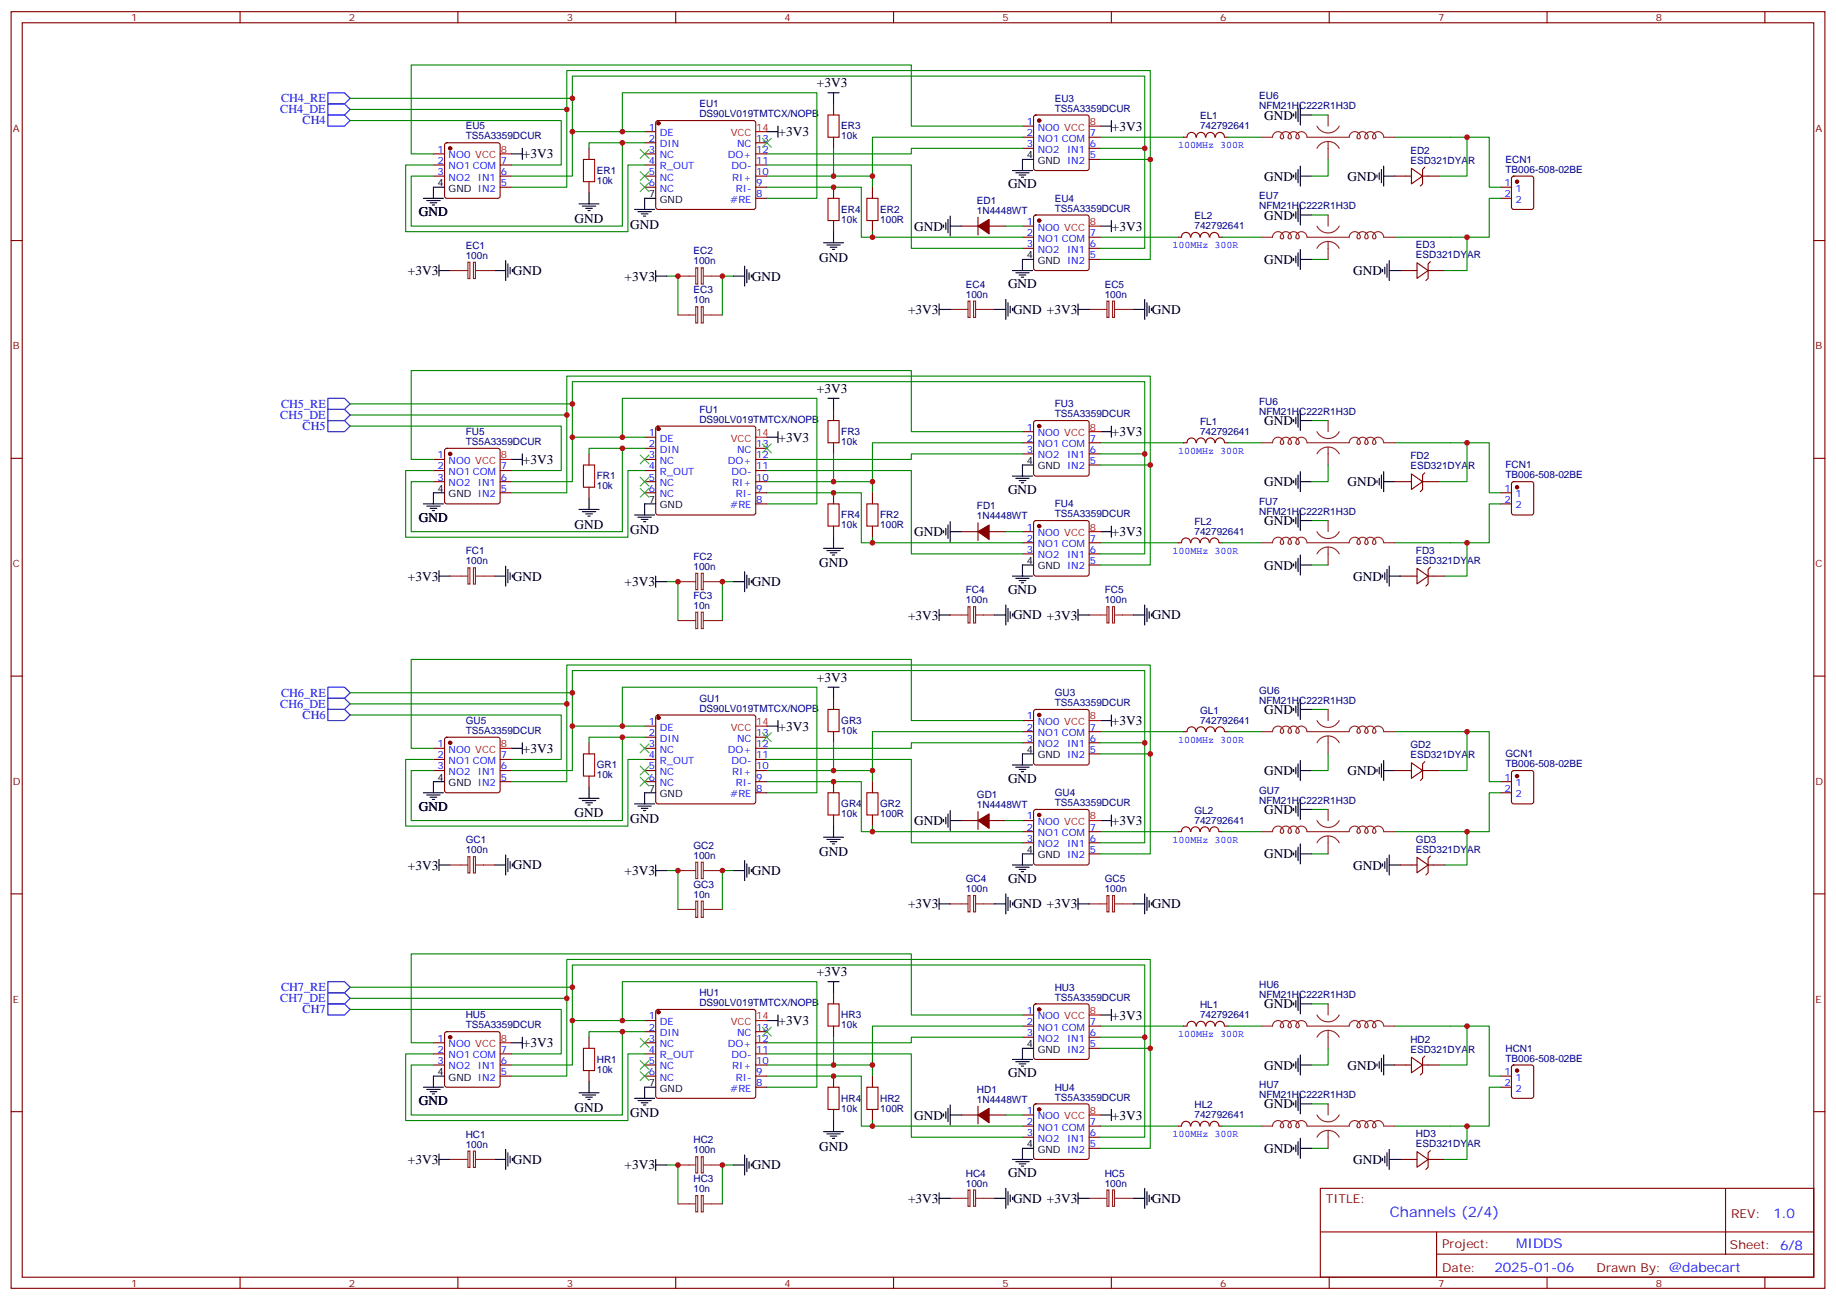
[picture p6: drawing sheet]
<svg xmlns="http://www.w3.org/2000/svg" width="583mm" height="413mm" viewBox="0 0 583 413" stroke-linecap="round" stroke-linejoin="round" font-family="sans-serif">
<defs><g id="words">
<text font-size="4.6" fill="#00f" x="441.2" y="386.3">Channels (2/4)</text>
<g font-size="4.2">
<text x="259.3" y="27.7">+3V3</text>
<text x="353" y="41.5">+3V3</text>
<text x="401.3" y="38">GND</text>
<text x="247.1" y="43.2">+3V3</text>
<text x="166" y="50.3">+3V3</text>
<text x="320" y="59.8">GND</text>
<text x="401.3" y="57.4">GND</text>
<text x="427.7" y="57.4">GND</text>
<text x="133" y="68.6">GND</text>
<text x="182.4" y="70.8">GND</text>
<text x="401.3" y="69.7">GND</text>
<text x="200" y="72.6">GND</text>
<text x="290.2" y="73.2">GND</text>
<text x="353" y="73.2">+3V3</text>
<text x="260" y="83.1">GND</text>
<text x="401.3" y="83.8">GND</text>
<text x="129.5" y="87.3">+3V3</text>
<text x="162.8" y="87.3">GND</text>
<text x="198.3" y="89.1">+3V3</text>
<text x="238.7" y="89.1">GND</text>
<text x="429.5" y="87.3">GND</text>
<text x="320" y="91.5">GND</text>
<text x="288.2" y="99.7">+3V3</text>
<text x="321.6" y="99.7">GND +3V3</text>
<text x="365.7" y="99.7">GND</text>
<text x="259.3" y="124.7">+3V3</text>
<text x="401.3" y="135">GND</text>
<text x="247.1" y="140.2">+3V3</text>
<text x="353" y="138.5">+3V3</text>
<text x="166" y="147.3">+3V3</text>
<text x="401.3" y="154.4">GND</text>
<text x="427.7" y="154.4">GND</text>
<text x="320" y="156.8">GND</text>
<text x="133" y="165.6">GND</text>
<text x="182.4" y="167.8">GND</text>
<text x="401.3" y="166.7">GND</text>
<text x="200" y="169.6">GND</text>
<text x="290.2" y="170.2">GND</text>
<text x="353" y="170.2">+3V3</text>
<text x="129.5" y="184.4">+3V3</text>
<text x="162.8" y="184.3">GND</text>
<text x="260" y="180.1">GND</text>
<text x="401.3" y="180.8">GND</text>
<text x="429.5" y="184.4">GND</text>
<text x="198.3" y="186.1">+3V3</text>
<text x="238.7" y="186.1">GND</text>
<text x="320" y="188.6">GND</text>
<text x="288.2" y="196.7">+3V3</text>
<text x="321.6" y="196.7">GND +3V3</text>
<text x="365.7" y="196.7">GND</text>
<text x="259.3" y="216.4">+3V3</text>
<text x="401.3" y="226.7">GND</text>
<text x="247.1" y="232">+3V3</text>
<text x="353" y="230.2">+3V3</text>
<text x="166" y="239">+3V3</text>
<text x="320" y="248.5">GND</text>
<text x="401.3" y="246.1">GND</text>
<text x="427.7" y="246.1">GND</text>
<text x="133" y="257.4">GND</text>
<text x="182.4" y="259.6">GND</text>
<text x="200" y="261.3">GND</text>
<text x="290.2" y="262">GND</text>
<text x="353" y="262">+3V3</text>
<text x="401.3" y="258.4">GND</text>
<text x="260" y="271.8">GND</text>
<text x="401.3" y="272.5">GND</text>
<text x="129.5" y="276.1">+3V3</text>
<text x="162.8" y="276">GND</text>
<text x="198.3" y="277.8">+3V3</text>
<text x="238.7" y="277.8">GND</text>
<text x="320" y="280.3">GND</text>
<text x="429.5" y="276.1">GND</text>
<text x="288.2" y="288.4">+3V3</text>
<text x="321.6" y="288.4">GND +3V3</text>
<text x="365.7" y="288.4">GND</text>
<text x="259.3" y="309.9">+3V3</text>
<text x="353" y="323.7">+3V3</text>
<text x="401.3" y="320.2">GND</text>
<text x="247.1" y="325.4">+3V3</text>
<text x="166" y="332.5">+3V3</text>
<text x="401.3" y="339.6">GND</text>
<text x="427.7" y="339.6">GND</text>
<text x="320" y="342">GND</text>
<text x="133" y="350.8">GND</text>
<text x="182.4" y="353">GND</text>
<text x="401.3" y="351.9">GND</text>
<text x="200" y="354.8">GND</text>
<text x="290.2" y="355.4">GND</text>
<text x="353" y="355.5">+3V3</text>
<text x="260" y="365.3">GND</text>
<text x="129.5" y="369.6">+3V3</text>
<text x="162.8" y="369.5">GND</text>
<text x="198.3" y="371.3">+3V3</text>
<text x="238.7" y="371.3">GND</text>
<text x="401.3" y="366">GND</text>
<text x="429.5" y="369.6">GND</text>
<text x="320" y="373.8">GND</text>
<text x="288.2" y="381.9">+3V3</text>
<text x="321.6" y="381.9">GND +3V3</text>
<text x="365.7" y="381.9">GND</text>
</g>
<g font-size="4.2" fill="#00f">
<text x="562.9" y="386.6">1.0</text>
<text x="481.3" y="396.1">MIDDS</text>
<text x="474.4" y="403.9">2025-01-06</text>
</g>
<g font-size="3.9" fill="#00f">
<text x="89" y="36">CH4_DE</text>
<text x="89.2" y="32.4">CH4_RE</text>
<text x="96.1" y="39.5">CH4</text>
<text x="89.2" y="129.4">CH5_RE</text>
<text x="89" y="133">CH5_DE</text>
<text x="96.1" y="136.5">CH5</text>
<text x="89.2" y="221.2">CH6_RE</text>
<text x="89" y="224.7">CH6_DE</text>
<text x="96.1" y="228.2">CH6</text>
<text x="89.2" y="314.7">CH7_RE</text>
<text x="89" y="318.2">CH7_DE</text>
<text x="96.1" y="321.7">CH7</text>
</g>
<g font-size="3.9" fill="#800">
<text x="420.9" y="381.9">TITLE:</text>
<text x="549.5" y="386.6">REV:</text>
<text x="457.8" y="396.1">Project:</text>
<text x="549.1" y="396.7">Sheet: 6/8</text>
<text x="457.8" y="403.8">Date:</text>
<text x="506.8" y="403.8">Drawn By: @dabecart</text>
</g>
<g font-size="3.2" fill="#800">
<text x="41.6" y="6.7">1</text>
<text x="110.8" y="6.7">2</text>
<text x="179.9" y="6.7">3</text>
<text x="249.1" y="6.7">4</text>
<text x="318.2" y="6.7">5</text>
<text x="387.3" y="6.7">6</text>
<text x="456.5" y="6.7">7</text>
<text x="525.6" y="6.7">8</text>
<text x="4.1" y="41.8">A</text>
<text x="576.3" y="41.8">A</text>
<text x="4.1" y="110.9">B</text>
<text x="576.3" y="110.9">B</text>
<text x="4.1" y="180.1">C</text>
<text x="576.3" y="180.1">C</text>
<text x="4.1" y="249.2">D</text>
<text x="576.3" y="249.2">D</text>
<text x="4.1" y="318.4">E</text>
<text x="576.3" y="318.4">E</text>
<text x="41.6" y="408.5">1</text>
<text x="110.8" y="408.5">2</text>
<text x="179.9" y="408.5">3</text>
<text x="249.1" y="408.5">4</text>
<text x="318.2" y="408.5">5</text>
<text x="387.3" y="408.5">6</text>
<text x="456.5" y="408.5">7</text>
<text x="525.6" y="408.5">8</text>
</g>
<g font-size="3.2" fill="#000080">
<text x="222" y="34">EU1</text>
<text x="334.8" y="35.5">TS5A3359DCUR</text>
<text x="334.8" y="32.3">EU3</text>
<text x="399.7" y="34.7">NFM21HC222R1H3D</text>
<text x="399.7" y="31.6">EU6</text>
<text x="147.8" y="41.1">EU5</text>
<text x="222" y="37.2">DS90LV019TMTCX/NOPB</text>
<text x="267.1" y="41.1">ER3</text>
<text x="380.9" y="41">742792641</text>
<text x="380.9" y="37.8">EL1</text>
<text x="147.8" y="44.3">TS5A3359DCUR</text>
<text x="267.1" y="44.3">10k</text>
<text x="447.7" y="52">ESD321DYAR</text>
<text x="447.7" y="48.9">ED2</text>
<text x="477.9" y="51.7">ECN1</text>
<text x="189.4" y="58.4">10k</text>
<text x="189.4" y="55.2">ER1</text>
<text x="477.9" y="54.9">TB006-508-02BE</text>
<text x="310.1" y="64.7">ED1</text>
<text x="334.8" y="64">EU4</text>
<text x="399.7" y="63.3">EU7</text>
<text x="267.1" y="70.7">10k</text>
<text x="267.1" y="67.6">ER4</text>
<text x="279.4" y="70.7">100R</text>
<text x="279.4" y="67.6">ER2</text>
<text x="310.1" y="67.9">1N4448WT</text>
<text x="334.8" y="67.2">TS5A3359DCUR</text>
<text x="379.2" y="69.6">EL2</text>
<text x="399.7" y="66.5">NFM21HC222R1H3D</text>
<text x="379.2" y="72.7">742792641</text>
<text x="147.8" y="82.2">100n</text>
<text x="147.8" y="79">EC1</text>
<text x="220.1" y="84">100n</text>
<text x="220.1" y="80.8">EC2</text>
<text x="449.4" y="82">ESD321DYAR</text>
<text x="449.4" y="78.8">ED3</text>
<text x="220.1" y="93.1">EC3</text>
<text x="306.6" y="94.5">100n</text>
<text x="306.6" y="91.4">EC4</text>
<text x="350.7" y="94.5">100n</text>
<text x="350.7" y="91.4">EC5</text>
<text x="220.1" y="96.3">10n</text>
<text x="222" y="131.1">FU1</text>
<text x="334.8" y="129.3">FU3</text>
<text x="399.7" y="131.8">NFM21HC222R1H3D</text>
<text x="399.7" y="128.6">FU6</text>
<text x="222" y="134.2">DS90LV019TMTCX/NOPB</text>
<text x="334.8" y="132.5">TS5A3359DCUR</text>
<text x="380.9" y="138">742792641</text>
<text x="380.9" y="134.8">FL1</text>
<text x="147.8" y="141.3">TS5A3359DCUR</text>
<text x="147.8" y="138.1">FU5</text>
<text x="267.1" y="141.3">10k</text>
<text x="267.1" y="138.1">FR3</text>
<text x="447.7" y="149">ESD321DYAR</text>
<text x="447.7" y="145.9">FD2</text>
<text x="477.9" y="148.7">FCN1</text>
<text x="189.4" y="155.4">10k</text>
<text x="189.4" y="152.2">FR1</text>
<text x="477.9" y="151.9">TB006-508-02BE</text>
<text x="310.1" y="161.7">FD1</text>
<text x="334.8" y="161">FU4</text>
<text x="399.7" y="160.3">FU7</text>
<text x="267.1" y="167.7">10k</text>
<text x="267.1" y="164.6">FR4</text>
<text x="279.4" y="167.7">100R</text>
<text x="279.4" y="164.6">FR2</text>
<text x="310.1" y="164.9">1N4448WT</text>
<text x="334.8" y="164.2">TS5A3359DCUR</text>
<text x="379.2" y="166.6">FL2</text>
<text x="399.7" y="163.5">NFM21HC222R1H3D</text>
<text x="379.2" y="169.7">742792641</text>
<text x="147.8" y="179.2">100n</text>
<text x="147.8" y="176">FC1</text>
<text x="220.1" y="177.8">FC2</text>
<text x="449.4" y="179">ESD321DYAR</text>
<text x="449.4" y="175.9">FD3</text>
<text x="220.1" y="181">100n</text>
<text x="220.1" y="190.1">FC3</text>
<text x="306.6" y="191.6">100n</text>
<text x="306.6" y="188.4">FC4</text>
<text x="350.7" y="191.6">100n</text>
<text x="350.7" y="188.4">FC5</text>
<text x="220.1" y="193.3">10n</text>
<text x="334.8" y="221">GU3</text>
<text x="399.7" y="220.3">GU6</text>
<text x="222" y="226">DS90LV019TMTCX/NOPB</text>
<text x="222" y="222.8">GU1</text>
<text x="334.8" y="224.2">TS5A3359DCUR</text>
<text x="380.9" y="226.5">GL1</text>
<text x="399.7" y="223.5">NFM21HC222R1H3D</text>
<text x="147.8" y="233">TS5A3359DCUR</text>
<text x="147.8" y="229.8">GU5</text>
<text x="267.1" y="233">10k</text>
<text x="267.1" y="229.8">GR3</text>
<text x="380.9" y="229.7">742792641</text>
<text x="447.7" y="237.6">GD2</text>
<text x="189.4" y="243.9">GR1</text>
<text x="447.7" y="240.8">ESD321DYAR</text>
<text x="477.9" y="243.6">TB006-508-02BE</text>
<text x="477.9" y="240.4">GCN1</text>
<text x="189.4" y="247.1">10k</text>
<text x="267.1" y="256.3">GR4</text>
<text x="279.4" y="256.3">GR2</text>
<text x="310.1" y="256.6">1N4448WT</text>
<text x="310.1" y="253.5">GD1</text>
<text x="334.8" y="255.9">TS5A3359DCUR</text>
<text x="334.8" y="252.8">GU4</text>
<text x="399.7" y="255.2">NFM21HC222R1H3D</text>
<text x="399.7" y="252.1">GU7</text>
<text x="267.1" y="259.5">10k</text>
<text x="279.4" y="259.5">100R</text>
<text x="379.2" y="261.5">742792641</text>
<text x="379.2" y="258.3">GL2</text>
<text x="147.8" y="267.8">GC1</text>
<text x="220.1" y="269.5">GC2</text>
<text x="449.4" y="267.6">GD3</text>
<text x="147.8" y="270.9">100n</text>
<text x="220.1" y="272.7">100n</text>
<text x="449.4" y="270.8">ESD321DYAR</text>
<text x="220.1" y="281.9">GC3</text>
<text x="306.6" y="280.1">GC4</text>
<text x="350.7" y="280.1">GC5</text>
<text x="220.1" y="285">10n</text>
<text x="306.6" y="283.3">100n</text>
<text x="350.7" y="283.3">100n</text>
<text x="222" y="316.3">HU1</text>
<text x="334.8" y="317.7">TS5A3359DCUR</text>
<text x="334.8" y="314.5">HU3</text>
<text x="399.7" y="317">NFM21HC222R1H3D</text>
<text x="399.7" y="313.8">HU6</text>
<text x="147.8" y="323.3">HU5</text>
<text x="222" y="319.4">DS90LV019TMTCX/NOPB</text>
<text x="267.1" y="323.3">HR3</text>
<text x="380.9" y="323.2">742792641</text>
<text x="380.9" y="320">HL1</text>
<text x="147.8" y="326.5">TS5A3359DCUR</text>
<text x="267.1" y="326.5">10k</text>
<text x="447.7" y="334.3">ESD321DYAR</text>
<text x="447.7" y="331.1">HD2</text>
<text x="477.9" y="333.9">HCN1</text>
<text x="189.4" y="340.6">10k</text>
<text x="189.4" y="337.4">HR1</text>
<text x="477.9" y="337.1">TB006-508-02BE</text>
<text x="310.1" y="347">HD1</text>
<text x="334.8" y="346.3">HU4</text>
<text x="399.7" y="345.5">HU7</text>
<text x="267.1" y="353">10k</text>
<text x="267.1" y="349.8">HR4</text>
<text x="279.4" y="353">100R</text>
<text x="279.4" y="349.8">HR2</text>
<text x="310.1" y="350.1">1N4448WT</text>
<text x="334.8" y="349.4">TS5A3359DCUR</text>
<text x="379.2" y="351.8">HL2</text>
<text x="399.7" y="348.7">NFM21HC222R1H3D</text>
<text x="379.2" y="355">742792641</text>
<text x="147.8" y="364.4">100n</text>
<text x="147.8" y="361.2">HC1</text>
<text x="220.1" y="363">HC2</text>
<text x="449.4" y="364.2">ESD321DYAR</text>
<text x="449.4" y="361.1">HD3</text>
<text x="220.1" y="366.2">100n</text>
<text x="220.1" y="375.4">HC3</text>
<text x="306.6" y="376.8">100n</text>
<text x="306.6" y="373.6">HC4</text>
<text x="350.7" y="376.8">100n</text>
<text x="350.7" y="373.6">HC5</text>
<text x="220.1" y="378.5">10n</text>
</g>
<g font-size="3.2" fill="#00f">
<text x="205.9" y="41.5">1</text>
<text x="325.9" y="39.7">1</text>
<text x="329.4" y="41.5">NO0 VCC</text>
<text x="205.9" y="45">2</text>
<text x="209.4" y="43.2">DE</text>
<text x="209.4" y="46.7">DIN</text>
<text x="234" y="46.7">NC</text>
<text x="240.1" y="45">13</text>
<text x="325.9" y="43.2">2</text>
<text x="325.9" y="46.7">3</text>
<text x="329.4" y="45">NO1 COM</text>
<text x="345.9" y="46.7">6</text>
<text x="345.9" y="43.2">7</text>
<text x="373.9" y="47.1">100MHz 300R</text>
<text x="138.9" y="48.5">1</text>
<text x="138.9" y="52">2</text>
<text x="142.4" y="50.3">NO0 VCC</text>
<text x="142.4" y="53.8">NO1 COM</text>
<text x="158.9" y="52">7</text>
<text x="205.9" y="48.5">3</text>
<text x="205.9" y="52">4</text>
<text x="209.4" y="50.3">NC</text>
<text x="209.4" y="53.8">R_OUT</text>
<text x="231" y="50.3">DO+</text>
<text x="232.2" y="53.8">DO-</text>
<text x="240.1" y="52">11</text>
<text x="240.1" y="48.5">12</text>
<text x="329.4" y="48.5">NO2</text>
<text x="338.7" y="48.5">IN1</text>
<text x="345.9" y="50.3">5</text>
<text x="138.9" y="55.6">3</text>
<text x="142.4" y="57.3">NO2</text>
<text x="151.7" y="57.3">IN1</text>
<text x="158.9" y="59.1">5</text>
<text x="158.9" y="55.6">6</text>
<text x="205.9" y="55.6">5</text>
<text x="205.9" y="59.1">6</text>
<text x="209.4" y="57.3">NC</text>
<text x="232.4" y="57.3">RI+</text>
<text x="240.1" y="59.1">9</text>
<text x="240.1" y="55.6">10</text>
<text x="477.6" y="59.1">1</text>
<text x="209.4" y="60.9">NC</text>
<text x="231.8" y="64.4">#RE</text>
<text x="233.6" y="60.9">RI-</text>
<text x="240.1" y="62.6">8</text>
<text x="477.6" y="62.6">2</text>
<text x="481.1" y="64.4">2</text>
<text x="481.1" y="60.9">1</text>
<text x="325.9" y="71.4">1</text>
<text x="325.9" y="75">2</text>
<text x="329.4" y="73.2">NO0 VCC</text>
<text x="329.4" y="76.7">NO1 COM</text>
<text x="345.9" y="75">7</text>
<text x="325.9" y="78.5">3</text>
<text x="329.4" y="80.3">NO2</text>
<text x="338.7" y="80.3">IN1</text>
<text x="345.9" y="82">5</text>
<text x="345.9" y="78.5">6</text>
<text x="372.2" y="78.8">100MHz 300R</text>
<text x="325.9" y="136.7">1</text>
<text x="205.9" y="138.5">1</text>
<text x="205.9" y="142">2</text>
<text x="209.4" y="140.2">DE</text>
<text x="209.4" y="143.8">DIN</text>
<text x="234" y="143.8">NC</text>
<text x="240.1" y="142">13</text>
<text x="325.9" y="140.2">2</text>
<text x="325.9" y="143.8">3</text>
<text x="329.4" y="138.5">NO0 VCC</text>
<text x="329.4" y="142">NO1 COM</text>
<text x="345.9" y="143.8">6</text>
<text x="345.9" y="140.2">7</text>
<text x="138.9" y="145.5">1</text>
<text x="138.9" y="149">2</text>
<text x="142.4" y="147.3">NO0 VCC</text>
<text x="158.9" y="149">7</text>
<text x="205.9" y="145.5">3</text>
<text x="205.9" y="149">4</text>
<text x="209.4" y="147.3">NC</text>
<text x="231" y="147.3">DO+</text>
<text x="240.1" y="149">11</text>
<text x="240.1" y="145.5">12</text>
<text x="329.4" y="145.5">NO2</text>
<text x="338.7" y="145.5">IN1</text>
<text x="345.9" y="147.3">5</text>
<text x="373.9" y="144.1">100MHz 300R</text>
<text x="138.9" y="152.6">3</text>
<text x="142.4" y="150.8">NO1 COM</text>
<text x="142.4" y="154.3">NO2</text>
<text x="151.7" y="154.3">IN1</text>
<text x="158.9" y="152.6">6</text>
<text x="205.9" y="152.6">5</text>
<text x="209.4" y="150.8">R_OUT</text>
<text x="209.4" y="154.3">NC</text>
<text x="232.2" y="150.8">DO-</text>
<text x="232.4" y="154.3">RI+</text>
<text x="240.1" y="152.6">10</text>
<text x="158.9" y="156.1">5</text>
<text x="205.9" y="156.1">6</text>
<text x="209.4" y="157.9">NC</text>
<text x="231.8" y="161.4">#RE</text>
<text x="233.6" y="157.9">RI-</text>
<text x="240.1" y="159.6">8</text>
<text x="240.1" y="156.1">9</text>
<text x="477.6" y="159.6">2</text>
<text x="477.6" y="156.1">1</text>
<text x="481.1" y="161.4">2</text>
<text x="481.1" y="157.9">1</text>
<text x="325.9" y="168.5">1</text>
<text x="325.9" y="172">2</text>
<text x="329.4" y="170.2">NO0 VCC</text>
<text x="329.4" y="173.7">NO1 COM</text>
<text x="345.9" y="172">7</text>
<text x="325.9" y="175.5">3</text>
<text x="329.4" y="177.3">NO2</text>
<text x="338.7" y="177.3">IN1</text>
<text x="345.9" y="179">5</text>
<text x="345.9" y="175.5">6</text>
<text x="372.2" y="175.9">100MHz 300R</text>
<text x="205.9" y="230.2">1</text>
<text x="205.9" y="233.7">2</text>
<text x="209.4" y="232">DE</text>
<text x="240.1" y="233.7">13</text>
<text x="325.9" y="228.4">1</text>
<text x="325.9" y="232">2</text>
<text x="329.4" y="230.2">NO0 VCC</text>
<text x="329.4" y="233.7">NO1 COM</text>
<text x="345.9" y="232">7</text>
<text x="138.9" y="237.2">1</text>
<text x="142.4" y="239">NO0 VCC</text>
<text x="205.9" y="237.2">3</text>
<text x="209.4" y="235.5">DIN</text>
<text x="209.4" y="239">NC</text>
<text x="231" y="239">DO+</text>
<text x="234" y="235.5">NC</text>
<text x="240.1" y="237.2">12</text>
<text x="325.9" y="235.5">3</text>
<text x="329.4" y="237.2">NO2</text>
<text x="338.7" y="237.2">IN1</text>
<text x="345.9" y="239">5</text>
<text x="345.9" y="235.5">6</text>
<text x="373.9" y="235.8">100MHz 300R</text>
<text x="138.9" y="240.8">2</text>
<text x="138.9" y="244.3">3</text>
<text x="142.4" y="242.5">NO1 COM</text>
<text x="158.9" y="244.3">6</text>
<text x="158.9" y="240.8">7</text>
<text x="205.9" y="240.8">4</text>
<text x="205.9" y="244.3">5</text>
<text x="209.4" y="242.5">R_OUT</text>
<text x="232.2" y="242.5">DO-</text>
<text x="240.1" y="244.3">10</text>
<text x="240.1" y="240.8">11</text>
<text x="142.4" y="246.1">NO2</text>
<text x="151.7" y="246.1">IN1</text>
<text x="158.9" y="247.8">5</text>
<text x="205.9" y="247.8">6</text>
<text x="209.4" y="246.1">NC</text>
<text x="209.4" y="249.6">NC</text>
<text x="232.4" y="246.1">RI+</text>
<text x="233.6" y="249.6">RI-</text>
<text x="240.1" y="251.4">8</text>
<text x="240.1" y="247.8">9</text>
<text x="477.6" y="251.4">2</text>
<text x="477.6" y="247.8">1</text>
<text x="481.1" y="249.6">1</text>
<text x="231.8" y="253.1">#RE</text>
<text x="481.1" y="253.1">2</text>
<text x="325.9" y="260.2">1</text>
<text x="325.9" y="263.7">2</text>
<text x="329.4" y="261.9">NO0 VCC</text>
<text x="345.9" y="263.7">7</text>
<text x="325.9" y="267.2">3</text>
<text x="329.4" y="265.5">NO1 COM</text>
<text x="329.4" y="269">NO2</text>
<text x="338.7" y="269">IN1</text>
<text x="345.9" y="267.2">6</text>
<text x="372.2" y="267.6">100MHz 300R</text>
<text x="345.9" y="270.8">5</text>
<text x="205.9" y="323.7">1</text>
<text x="325.9" y="321.9">1</text>
<text x="329.4" y="323.7">NO0 VCC</text>
<text x="205.9" y="327.2">2</text>
<text x="209.4" y="325.4">DE</text>
<text x="209.4" y="329">DIN</text>
<text x="234" y="329">NC</text>
<text x="240.1" y="327.2">13</text>
<text x="325.9" y="325.4">2</text>
<text x="325.9" y="329">3</text>
<text x="329.4" y="327.2">NO1 COM</text>
<text x="345.9" y="329">6</text>
<text x="345.9" y="325.4">7</text>
<text x="373.9" y="329.3">100MHz 300R</text>
<text x="138.9" y="330.7">1</text>
<text x="138.9" y="334.3">2</text>
<text x="142.4" y="332.5">NO0 VCC</text>
<text x="158.9" y="334.3">7</text>
<text x="205.9" y="330.7">3</text>
<text x="205.9" y="334.3">4</text>
<text x="209.4" y="332.5">NC</text>
<text x="231" y="332.5">DO+</text>
<text x="240.1" y="334.3">11</text>
<text x="240.1" y="330.7">12</text>
<text x="329.4" y="330.7">NO2</text>
<text x="338.7" y="330.7">IN1</text>
<text x="345.9" y="332.5">5</text>
<text x="138.9" y="337.8">3</text>
<text x="142.4" y="336">NO1 COM</text>
<text x="142.4" y="339.5">NO2</text>
<text x="151.7" y="339.5">IN1</text>
<text x="158.9" y="341.3">5</text>
<text x="158.9" y="337.8">6</text>
<text x="205.9" y="337.8">5</text>
<text x="205.9" y="341.3">6</text>
<text x="209.4" y="336">R_OUT</text>
<text x="209.4" y="339.5">NC</text>
<text x="232.2" y="336">DO-</text>
<text x="232.4" y="339.5">RI+</text>
<text x="240.1" y="341.3">9</text>
<text x="240.1" y="337.8">10</text>
<text x="477.6" y="341.3">1</text>
<text x="209.4" y="343.1">NC</text>
<text x="231.8" y="346.6">#RE</text>
<text x="233.6" y="343.1">RI-</text>
<text x="240.1" y="344.8">8</text>
<text x="477.6" y="344.8">2</text>
<text x="481.1" y="346.6">2</text>
<text x="481.1" y="343.1">1</text>
<text x="325.9" y="353.7">1</text>
<text x="325.9" y="357.2">2</text>
<text x="329.4" y="355.4">NO0 VCC</text>
<text x="329.4" y="359">NO1 COM</text>
<text x="345.9" y="357.2">7</text>
<text x="325.9" y="360.7">3</text>
<text x="329.4" y="362.5">NO2</text>
<text x="338.7" y="362.5">IN1</text>
<text x="345.9" y="364.2">5</text>
<text x="345.9" y="360.7">6</text>
<text x="372.2" y="361.1">100MHz 300R</text>
</g>
<g font-size="3.2" fill="#f00">
<text x="240.1" y="41.5">14</text>
<text x="345.9" y="39.7">8</text>
<text x="232" y="43.2">VCC</text>
<text x="158.9" y="48.5">8</text>
<text x="345.9" y="71.4">8</text>
<text x="345.9" y="136.7">8</text>
<text x="232" y="140.2">VCC</text>
<text x="240.1" y="138.5">14</text>
<text x="158.9" y="145.5">8</text>
<text x="345.9" y="168.5">8</text>
<text x="232" y="232">VCC</text>
<text x="240.1" y="230.2">14</text>
<text x="345.9" y="228.4">8</text>
<text x="158.9" y="237.2">8</text>
<text x="345.9" y="260.2">8</text>
<text x="240.1" y="323.7">14</text>
<text x="345.9" y="321.9">8</text>
<text x="232" y="325.4">VCC</text>
<text x="158.9" y="330.7">8</text>
<text x="345.9" y="353.7">8</text>
</g>
<g font-size="3.2">
<text x="325.9" y="50.3">4</text>
<text x="329.4" y="52">GND IN2</text>
<text x="138.9" y="59.1">4</text>
<text x="142.4" y="60.9">GND IN2</text>
<text x="205.9" y="62.6">7</text>
<text x="209.4" y="64.4">GND</text>
<text x="325.9" y="82">4</text>
<text x="329.4" y="83.8">GND IN2</text>
<text x="325.9" y="147.3">4</text>
<text x="329.4" y="149">GND IN2</text>
<text x="138.9" y="156.1">4</text>
<text x="142.4" y="157.9">GND IN2</text>
<text x="205.9" y="159.6">7</text>
<text x="209.4" y="161.4">GND</text>
<text x="325.9" y="179">4</text>
<text x="329.4" y="180.8">GND IN2</text>
<text x="325.9" y="239">4</text>
<text x="329.4" y="240.8">GND IN2</text>
<text x="138.9" y="247.8">4</text>
<text x="142.4" y="249.6">GND IN2</text>
<text x="205.9" y="251.4">7</text>
<text x="209.4" y="253.1">GND</text>
<text x="325.9" y="270.8">4</text>
<text x="329.4" y="272.5">GND IN2</text>
<text x="325.9" y="332.5">4</text>
<text x="329.4" y="334.3">GND IN2</text>
<text x="138.9" y="341.3">4</text>
<text x="142.4" y="343.1">GND IN2</text>
<text x="205.9" y="344.8">7</text>
<text x="209.4" y="346.6">GND</text>
<text x="325.9" y="364.2">4</text>
<text x="329.4" y="366">GND IN2</text>
</g>
</g></defs>
<path d="M104.1 33h5.3l1.7 1.7-1.7 1.8h-5.3zM104.1 29.5h5.3l1.7 1.7-1.7 1.8h-5.3zM104.1 36.5h5.3l1.7 1.8-1.7 1.7h-5.3zM104.1 130h5.3l1.7 1.8-1.7 1.7h-5.3zM104.1 126.5h5.3l1.7 1.7-1.7 1.8h-5.3zM104.1 133.5h5.3l1.7 1.8-1.7 1.8h-5.3zM104.1 218.2h5.3l1.7 1.8-1.7 1.7h-5.3zM104.1 221.7h5.3l1.7 1.8-1.7 1.7h-5.3zM104.1 225.2h5.3l1.7 1.8-1.7 1.8h-5.3zM104.1 315.2h5.3l1.7 1.8-1.7 1.7h-5.3zM104.1 311.7h5.3l1.7 1.7-1.7 1.8h-5.3zM104.1 318.7h5.3l1.7 1.8-1.7 1.8h-5.3z" fill="none" stroke="#00f" stroke-width=".35"/>
<g fill="none" stroke="#870000" stroke-width=".35">
<path d="M3.5 3.7h575.8v405.3h-575.8zM7.1 7.2h568.6v398.3h-568.6zM76.2 3.7v3.5M145.3 3.7v3.5M214.5 3.7v3.5M283.6 3.7v3.5M352.8 3.7v3.5M421.9 3.7v3.5M491.1 3.7v3.5M560.2 3.7v3.5M208.4 38.5l.4-.2h30.4l.5 .2 .2 .5v26.8l-.2 .5-.5 .2h-30.4l-.5-.2-.2-.5v-26.8zM264.6 33v3.5"/>
<path d="M328.3 36.7l.5-.2h16.2l.5 .2 .2 .5v16.2l-.2 .5-.5 .3h-16.2l-.5-.3-.2-.5v-16.2zM137.6 48.9h3.5M137.6 52.4h3.5M137.6 55.9h3.5M141.3 45.5l.5-.2h16.2l.5 .2 .2 .5v16.3l-.2 .5-.5 .2h-16.2l-.5-.3-.2-.4v-16.3zM158.7 59.4h3.6M158.7 52.4h3.6M158.7 55.9h3.6M187 47.1v3.5M187 57.7v3.5M204.6 59.4h3.5M204.6 48.9h3.5"/>
<path d="M204.6 52.4h3.5M204.6 55.9h3.5M204.6 41.8h3.5M204.6 45.3h3.5M239.9 59.4h3.5M239.9 48.9h3.5M239.9 52.4h3.5M239.9 55.9h3.5M239.9 45.3h3.5M264.6 43.6v3.5M264.6 59.4v3.6M276.9 59.4v3.6"/>
<path d="M324.6 40h3.5M324.6 43.6h3.5M324.6 47.1h3.5M345.7 43.6h3.5M345.7 47.1h3.5M345.7 50.6h3.5M379.6 43.5a1.41 1.41 0 0 0-1.4-1.5 1.41 1.41 0 0 0-1.4 1.5l-1.1 .1M379.8 43.5a1.41 1.41 0 0 1 1.4-1.5 1.41 1.41 0 0 1 1.4 1.5M382.8 43.5a1.41 1.41 0 0 1 1.4-1.5 1.41 1.41 0 0 1 1.4 1.5M385.8 43.5a1.41 1.41 0 0 1 1.4-1.5 1.41 1.41 0 0 1 1.4 1.5M388.8 43.6h1M442.7 55.9h5.3"/>
<path d="M448 53.4l3.6 2.5-3.6 2.5zM451.6 55.9h5.2M452.3 53.1l-.7 .7v4.6l-.8 .7M476.2 59.4h3.6M480 56.1l.5-.2h5.6l.7 .4v9.5l-.4 .6-5.9 .1-.7-.5v-9.4zM3.5 76.4h3.6M239.9 63h3.5M264.6 70v3.6M276.9 70v3.6M305.2 71.8h5.2M310.4 69v5.6M314 71.8h5.3"/>
<path d="M324.6 71.8h3.5M324.6 75.3h3.5M324.6 78.8h3.5M328.3 68.5l.5-.2h16.2l.5 .2 .2 .5v16.2l-.2 .5-.5 .2h-16.2l-.5-.2-.2-.5v-16.2zM345.7 75.3h3.5M345.7 78.8h3.5M377.9 75.3a1.41 1.41 0 0 0-1.4-1.5 1.41 1.41 0 0 0-1.5 1.5h-1.1M378 75.3a1.41 1.41 0 0 1 1.4-1.5 1.41 1.41 0 0 1 1.4 1.5M381 75.3a1.41 1.41 0 0 1 1.4-1.5 1.41 1.41 0 0 1 1.4 1.5M384.1 75.3a1.41 1.41 0 0 1 1.4-1.5 1.41 1.41 0 0 1 1.4 1.5M387 75.3h1.1M476.2 63h3.6"/>
<path d="M575.7 76.4h3.6M345.7 82.4h3.5M444.5 85.9h5.3M449.8 83.4l3.5 2.5-3.5 2.5zM453.3 85.9h5.3M454 83.1l-.7 .7v4.6l-.7 .7M204.6 138.8h3.5M208.4 135.5l.4-.2h30.4l.5 .2 .2 .5v26.8l-.2 .5-.5 .2h-30.4l-.5-.2-.2-.5v-26.8zM264.6 130v3.5M324.6 137.1h3.5M328.3 133.7l.5-.2h16.2l.5 .2 .2 .5v16.3l-.2 .5-.5 .2h-16.2l-.5-.3-.2-.4v-16.3zM3.5 145.5h3.6"/>
<path d="M137.6 145.9h3.5M137.6 149.4h3.5M137.6 152.9h3.5M141.3 142.6l.5-.3h16.2l.5 .3 .2 .5v16.2l-.2 .5-.5 .2h-16.2l-.5-.2-.2-.5v-16.2zM158.7 156.5h3.6M158.7 149.4h3.6M158.7 152.9h3.6M187 144.1v3.5M187 154.7v3.5M204.6 156.5h3.5M204.6 145.9h3.5M204.6 149.4h3.5"/>
<path d="M204.6 152.9h3.5M204.6 142.3h3.5M239.9 160h3.5M239.9 156.5h3.5M239.9 145.9h3.5M239.9 149.4h3.5M239.9 152.9h3.5M239.9 142.3h3.5M264.6 140.6v3.5M264.6 156.5v3.5M276.9 156.5v3.5M324.6 140.6h3.5"/>
<path d="M324.6 144.1h3.5M345.7 140.6h3.5M345.7 144.1h3.5M345.7 147.6h3.5M375.7 140.6h1.1M376.8 140.6a1.41 1.41 0 0 1 1.4-1.5 1.41 1.41 0 0 1 1.4 1.5M379.8 140.6a1.41 1.41 0 0 1 1.4-1.5 1.41 1.41 0 0 1 1.4 1.5M382.8 140.6a1.41 1.41 0 0 1 1.4-1.5 1.41 1.41 0 0 1 1.4 1.5M385.8 140.6a1.41 1.41 0 0 1 1.4-1.5 1.41 1.41 0 0 1 1.4 1.5M388.8 140.6h1M442.7 152.9h5.3M448 150.5l3.6 2.4-3.6 2.5z"/>
<path d="M451.6 152.9h5.2M452.3 150.1l-.7 .7v4.6l-.8 .7M476.2 160h3.6M476.2 156.5h3.6M480 153.1l.5-.2h5.6l.7 .5v9.4l-.4 .7h-5.9l-.7-.4v-9.5zM575.7 145.5h3.6M264.6 167v3.6M276.9 167v3.6M305.2 168.8h5.2M310.4 166v5.6M314 168.8h5.3M324.6 168.8h3.5"/>
<path d="M324.6 172.3h3.5M324.6 175.9h3.5M328.3 165.5l.5-.2h16.2l.5 .2 .2 .5v16.2l-.2 .5-.5 .2h-16.2l-.5-.2-.2-.5v-16.2zM345.7 172.3h3.5M345.7 175.9h3.5M345.7 179.4h3.5M373.9 172.3h1.1M375 172.3a1.41 1.41 0 0 1 1.5-1.5 1.41 1.41 0 0 1 1.4 1.5M378 172.3a1.41 1.41 0 0 1 1.4-1.5 1.41 1.41 0 0 1 1.4 1.5M381 172.3a1.41 1.41 0 0 1 1.4-1.5 1.41 1.41 0 0 1 1.4 1.5M384.1 172.3a1.41 1.41 0 0 1 1.4-1.5 1.41 1.41 0 0 1 1.4 1.5M387 172.3h1.1"/>
<path d="M444.5 182.9h5.3M449.8 180.4l3.5 2.5-3.5 2.5zM453.3 182.9h5.3M454 180.1l-.7 .7v4.6l-.7 .7M3.5 214.7h3.6M575.7 214.7h3.6M137.6 237.6h3.5M141.3 234.3l.5-.2h16.2l.5 .2 .2 .5v16.2l-.2 .5-.5 .2h-16.2l-.5-.2-.2-.5v-16.2zM187 235.8v3.6M204.6 237.6h3.5M204.6 230.5h3.5M204.6 234.1h3.5"/>
<path d="M208.4 227.2l.4-.2h30.4l.5 .2 .2 .5v26.8l-.2 .5-.5 .2h-30.4l-.5-.2-.2-.5v-26.8zM239.9 237.6h3.5M239.9 234.1h3.5M264.6 221.7v3.5M264.6 232.3v3.5M324.6 228.8h3.5M324.6 232.3h3.5M324.6 235.8h3.5M328.3 225.5l.5-.3h16.2l.5 .3 .2 .5v16.2l-.2 .5-.5 .2h-16.2l-.5-.2-.2-.5v-16.2zM345.7 232.3h3.5M345.7 235.8h3.5M345.7 239.4h3.5"/>
<path d="M379.6 232.3a1.41 1.41 0 0 0-1.4-1.5 1.41 1.41 0 0 0-1.4 1.5h-1.1M379.8 232.3a1.41 1.41 0 0 1 1.4-1.5 1.41 1.41 0 0 1 1.4 1.5M382.8 232.3a1.41 1.41 0 0 1 1.4-1.5 1.41 1.41 0 0 1 1.4 1.5M385.8 232.3a1.41 1.41 0 0 1 1.4-1.5 1.41 1.41 0 0 1 1.4 1.5M388.8 232.3h1M137.6 241.1h3.5M137.6 244.7h3.5M158.7 248.2h3.6M158.7 241.1h3.6M158.7 244.7h3.6M187 246.4v3.5M204.6 248.2h3.5"/>
<path d="M204.6 241.1h3.5M204.6 244.7h3.5M239.9 251.7h3.5M239.9 248.2h3.5M239.9 241.1h3.5M239.9 244.7h3.5M264.6 248.2v3.5M264.6 258.8v3.5M276.9 248.2v3.5M276.9 258.8v3.5M310.4 257.7v5.6M328.3 257.2l.5-.2h16.2l.5 .2 .2 .5v16.2l-.2 .5-.5 .2h-16.2l-.5-.2-.2-.5v-16.2z"/>
<path d="M442.7 244.7h5.3M448 242.2l3.6 2.5-3.6 2.4zM451.6 244.7h5.2M452.3 241.8l-.7 .7v4.6l-.8 .7M476.2 251.7h3.6M476.2 248.2h3.6M480 244.9l.5-.2h5.6l.7 .4v9.4l-.4 .7h-5.9l-.7-.4v-9.4zM305.2 260.5h5.2M314 260.5h5.3M324.6 260.5h3.5M324.6 264.1h3.5M324.6 267.6h3.5"/>
<path d="M345.7 264.1h3.5M345.7 267.6h3.5M345.7 271.1h3.5M377.9 264a1.41 1.41 0 0 0-1.4-1.5 1.41 1.41 0 0 0-1.5 1.5l-1.1 .1M378 264a1.41 1.41 0 0 1 1.4-1.5 1.41 1.41 0 0 1 1.4 1.5M381 264a1.41 1.41 0 0 1 1.4-1.5 1.41 1.41 0 0 1 1.4 1.5M384.1 264a1.41 1.41 0 0 1 1.4-1.5 1.41 1.41 0 0 1 1.4 1.5M387 264.1h1.1M444.5 274.6h5.3M449.8 272.2l3.5 2.4-3.5 2.5zM453.3 274.6h5.3M454 271.8l-.7 .7v4.6l-.7 .7"/>
<path d="M3.5 283.8h3.6M575.7 283.8h3.6M264.6 315.2v3.5M328.3 318.9l.5-.2h16.2l.5 .2 .2 .5v16.3l-.2 .5-.5 .2h-16.2l-.5-.3-.2-.4v-16.3zM137.6 331.1h3.5M137.6 334.6h3.5M137.6 338.1h3.5M141.3 327.8l.5-.2h16.2l.5 .2 .2 .5v16.2l-.2 .5-.5 .2h-16.2l-.5-.2-.2-.5v-16.2zM158.7 334.6h3.6M158.7 338.1h3.6M187 329.3v3.5M187 339.9v3.5"/>
<path d="M204.6 331.1h3.5M204.6 334.6h3.5M204.6 338.1h3.5M204.6 324h3.5M204.6 327.6h3.5M208.4 320.7l.4-.2h30.4l.5 .2 .2 .5v26.8l-.2 .5-.5 .2h-30.4l-.5-.2-.2-.5v-26.8zM239.9 331.1h3.5M239.9 334.6h3.5M239.9 338.1h3.5M239.9 327.6h3.5M264.6 325.8v3.5M324.6 322.3h3.5"/>
<path d="M324.6 325.8h3.5M324.6 329.3h3.5M345.7 325.8h3.5M345.7 329.3h3.5M345.7 332.8h3.5M379.6 325.8a1.41 1.41 0 0 0-1.4-1.5 1.41 1.41 0 0 0-1.4 1.5h-1.1M379.8 325.8a1.41 1.41 0 0 1 1.4-1.5 1.41 1.41 0 0 1 1.4 1.5M382.8 325.8a1.41 1.41 0 0 1 1.4-1.5 1.41 1.41 0 0 1 1.4 1.5M385.8 325.8a1.41 1.41 0 0 1 1.4-1.5 1.41 1.41 0 0 1 1.4 1.5M388.8 325.8h1M442.7 338.1h5.3M448 335.7l3.6 2.4-3.6 2.5z"/>
<path d="M451.6 338.1h5.2M452.3 335.3l-.7 .7v4.6l-.8 .7M480 338.3l.5-.2h5.6l.7 .5v9.4l-.4 .7h-5.9l-.7-.4v-9.5zM3.5 353h3.6M158.7 341.7h3.6M204.6 341.7h3.5M239.9 345.2h3.5M239.9 341.7h3.5M264.6 341.7v3.5M264.6 352.2v3.6M276.9 341.7v3.5M276.9 352.2v3.6"/>
<path d="M305.2 354h5.2M310.4 351.2v5.6M314 354h5.3M324.6 354h3.5M324.6 357.5h3.5M328.3 350.7l.5-.2h16.2l.5 .2 .2 .5v16.2l-.2 .5-.5 .2h-16.2l-.5-.2-.2-.5v-16.2zM345.7 357.5h3.5M373.9 357.5h1.1M375 357.5a1.41 1.41 0 0 1 1.5-1.5 1.41 1.41 0 0 1 1.4 1.5M378 357.5a1.41 1.41 0 0 1 1.4-1.5 1.41 1.41 0 0 1 1.4 1.5M381 357.5a1.41 1.41 0 0 1 1.4-1.5 1.41 1.41 0 0 1 1.4 1.5M384.1 357.5a1.41 1.41 0 0 1 1.4-1.5 1.41 1.41 0 0 1 1.4 1.5"/>
<path d="M387 357.5h1.1M476.2 345.2h3.6M476.2 341.7h3.6M575.7 353h3.6M324.6 361.1h3.5M345.7 361.1h3.5M345.7 364.6h3.5M419.1 377.3h156.6v28.2h-156.6zM444.5 368.1h5.3M449.8 365.7l3.5 2.4-3.5 2.5zM453.3 368.1h5.3M454 365.3l-.7 .7v4.6l-.7 .7"/>
<path d="M547.7 377.3v20.9M419.1 391.1h156.5M456 398.2h119.6M456 391.1v14.2M76.2 405.5v3.5M145.3 405.5v3.5M214.5 405.5v3.5M283.6 405.5v3.5M352.8 405.5v3.5M421.9 405.5v3.5M491.1 405.5v3.5M560.2 405.5v3.5"/>
</g>
<g fill="none" stroke="#000" stroke-width=".35">
<path d="M262.8 29.5h3.5M264.6 29.5v3.5M352.8 38.3v3.5M410.6 36.2v.7M411.3 35.5v2.1M412 34.4v4.2M412.7 33.3v6.4M412.7 36.5h3.6M141.1 59.4h-3.5v3.6M162.3 48.9h3.5M165.8 47.1v3.5M243.4 41.8h3.5"/>
<path d="M246.9 40v3.6M321.4 54.2h6.3M322.4 54.9h4.3M323.5 55.6h2.1M324.2 56.3h.7M328.1 50.6h-3.5v3.6M349.2 40h3.6M410.6 55.6v.7M411.3 54.9v2.1M412 53.8v4.2M412.7 55.9h3.6M412.7 52.7v6.4"/>
<path d="M437.1 55.6v.7M437.8 54.9v2.1M438.5 53.8v4.2M439.2 55.9h3.5M439.2 52.7v6.4M134.4 63h6.4M135.5 63.7h4.2M136.5 64.4h2.1M137.2 65.1h.7M183.8 64.7h6.3M184.9 65.4h4.2M185.9 66.1h2.1"/>
<path d="M186.6 66.9h.7M187 61.2v3.5M201.4 66.5h6.4M202.5 67.2h4.2M203.6 67.9h2.1M204.3 68.6h.7M208.1 63h-3.5v3.5M261.4 77.1h6.4M262.5 77.8h4.2M263.5 78.5h2.1M264.2 79.2h.7M264.6 73.6v3.5"/>
<path d="M299.5 71.4v.7M300.2 70.7v2.1M300.9 69.7v4.2M301.6 71.8h3.6M301.6 68.6v6.4M349.2 71.8h3.6M352.8 70v3.6M410.6 67.9v.7M411.3 67.2v2.1M412 66.1v4.3M412.7 68.3h3.6M412.7 65.1v6.3"/>
<path d="M412.7 79.2v6.3M139.3 85.9h3.6M139.3 84.1v3.6M157 85.9h3.5M160.5 82.7v6.4M161.2 83.8v4.2M161.9 84.8v2.2M162.6 85.5v.8M208.1 87.7h3.6M208.1 85.9v3.5M232.8 87.7h3.6M236.4 84.5v6.3"/>
<path d="M237.1 85.5v4.3M237.8 86.6v2.1M238.5 87.3v.7M298.1 98.2h3.5M298.1 96.5v3.5M315.7 98.2h3.6M319.3 95.1v6.3M320 96.1v4.3M320.7 97.2v2.1M321.4 85.9h6.3M321.4 97.9v.7M322.4 86.6h4.3"/>
<path d="M323.5 87.3h2.1M324.2 88h.7M328.1 82.4h-3.5v3.5M342.2 98.2h3.5M342.2 96.5v3.5M359.8 98.2h3.6M363.4 95.1v6.3M364.1 96.1v4.3M364.8 97.2v2.1M365.5 97.9v.7M410.6 82v.7M411.3 81.3v2.1"/>
<path d="M412 80.3v4.2M412.7 82.4h3.6M438.9 85.5v.8M439.6 84.8v2.2M440.3 83.8v4.2M441 85.9h3.5M441 82.7v6.4M243.4 138.8h3.5M246.9 137.1v3.5M262.8 126.5h3.5M264.6 126.5v3.5M349.2 137.1h3.6"/>
<path d="M352.8 135.3v3.5M410.6 133.2v.7M411.3 132.5v2.1M412 131.4v4.2M412.7 130.4v6.3M412.7 133.5h3.6M134.4 160h6.4M141.1 156.5h-3.5v3.5M162.3 145.9h3.5M165.8 144.1v3.5M187 158.2v3.5M208.1 160h-3.5v3.5"/>
<path d="M321.4 151.2h6.3M322.4 151.9h4.3M323.5 152.6h2.1M324.2 153.3h.7M328.1 147.6h-3.5v3.6M410.6 152.6v.7M411.3 151.9v2.1M412 150.8v4.2M412.7 149.8v6.3M412.7 152.9h3.6M437.1 152.6v.7M437.8 151.9v2.1"/>
<path d="M438.5 150.8v4.2M439.2 149.8v6.3M439.2 152.9h3.5M135.5 160.7h4.2M136.5 161.4h2.1M137.2 162.1h.7M160.5 179.7v6.4M183.8 161.7h6.3M184.9 162.5h4.2M185.9 163.2h2.1M186.6 163.9h.7M201.4 163.5h6.4"/>
<path d="M202.5 164.2h4.2M203.6 164.9h2.1M204.3 165.6h.7M261.4 174.1h6.4M262.5 174.8h4.2M263.5 175.5h2.1M264.2 176.2h.7M264.6 170.6v3.5M299.5 168.5v.7M300.2 167.7v2.2M300.9 166.7v4.2M301.6 165.6v6.4"/>
<path d="M301.6 168.8h3.6M328.1 179.4h-3.5v3.5M349.2 168.8h3.6M352.8 167v3.6M410.6 164.9v.7M410.6 179v.7M411.3 164.2v2.1M411.3 178.3v2.1M412 163.2v4.2M412 177.3v4.2M412.7 162.1v6.4M412.7 176.2v6.4"/>
<path d="M412.7 165.3h3.6M412.7 179.4h3.6M441 179.7v6.4M139.3 181.2v3.5M139.3 182.9h3.6M157 182.9h3.5M161.2 180.8v4.2M161.9 181.9v2.1M162.6 182.6v.7M208.1 182.9v3.5M208.1 184.7h3.6M232.8 184.7h3.6"/>
<path d="M236.4 181.5v6.4M237.1 182.6v4.2M237.8 183.6v2.1M238.5 184.3v.7M298.1 193.5v3.5M298.1 195.3h3.5M315.7 195.3h3.6M319.3 192.1v6.3M320 193.1v4.3M320.7 194.2v2.1M321.4 194.9v.7M321.4 182.9h6.3"/>
<path d="M322.4 183.6h4.3M323.5 184.3h2.1M324.2 185h.7M342.2 193.5v3.5M342.2 195.3h3.5M359.8 195.3h3.6M363.4 192.1v6.3M364.1 193.1v4.3M364.8 194.2v2.1M365.5 194.9v.7M438.9 182.6v.7M439.6 181.9v2.1"/>
<path d="M440.3 180.8v4.2M441 182.9h3.5M262.8 218.2h3.5M264.6 218.2v3.5M162.3 237.6h3.5M165.8 235.8v3.6M243.4 230.5h3.5M246.9 228.8v3.5M328.1 239.4h-3.5v3.5M349.2 228.8h3.6M352.8 227v3.5M410.6 224.9v.7"/>
<path d="M411.3 224.2v2.1M412 223.1v4.3M412.7 222.1v6.3M412.7 225.2h3.6M134.4 251.7h6.4M135.5 252.4h4.2M136.5 253.1h2.1M137.2 253.8h.7M141.1 248.2h-3.5v3.5M183.8 253.5h6.3M184.9 254.2h4.2M185.9 254.9h2.1"/>
<path d="M186.6 255.6h.7M187 249.9v3.6M201.4 255.2h6.4M202.5 255.9h4.2M203.6 256.6h2.1M204.3 257.4h.7M208.1 251.7h-3.5v3.5M300.2 259.5v2.1M300.9 258.4v4.2M301.6 257.4v6.3M321.4 242.9h6.3M322.4 243.6h4.3"/>
<path d="M323.5 244.3h2.1M324.2 245h.7M352.8 258.8v3.5M410.6 244.3v.7M410.6 256.6v.8M411.3 243.6v2.1M411.3 255.9v2.2M412 242.5v4.3M412 254.9v4.2M412.7 241.5v6.3M412.7 253.8v6.4M412.7 244.7h3.6"/>
<path d="M412.7 257h3.6M437.1 244.3v.7M437.8 243.6v2.1M438.5 242.5v4.3M439.2 241.5v6.3M439.2 244.7h3.5M139.3 272.9v3.5M139.3 274.6h3.6M157 274.6h3.5M160.5 271.5v6.3M161.2 272.5v4.3M161.9 273.6v2.1"/>
<path d="M162.6 274.3v.7M208.1 274.6v3.6M208.1 276.4h3.6M232.8 276.4h3.6M236.4 273.2v6.4M237.1 274.3v4.2M237.8 275.3v2.2M238.5 276v.8M261.4 265.8h6.4M262.5 266.5h4.2M263.5 267.2h2.1M264.2 267.9h.7"/>
<path d="M264.6 262.3v3.5M299.5 260.2v.7M301.6 260.5h3.6M321.4 274.6h6.3M322.4 275.3h4.3M323.5 276h2.1M324.2 276.8h.7M328.1 271.1h-3.5v3.5M349.2 260.5h3.6M410.6 270.8v.7M411.3 270.1v2.1M412 269v4.2"/>
<path d="M412.7 267.9v6.4M412.7 271.1h3.6M438.9 274.3v.7M439.6 273.6v2.1M440.3 272.5v4.3M441 271.5v6.3M441 274.6h3.5M298.1 285.2v3.5M298.1 287h3.5M315.7 287h3.6M319.3 283.8v6.4M320 284.9v4.2"/>
<path d="M320.7 285.9v2.1M321.4 286.6v.7M342.2 285.2v3.5M342.2 287h3.5M359.8 287h3.6M363.4 283.8v6.4M364.1 284.9v4.2M364.8 285.9v2.1M365.5 286.6v.7M262.8 311.7h3.5M264.6 311.7v3.5M410.6 318.4v.7"/>
<path d="M411.3 317.7v2.1M412 316.6v4.3M412.7 315.6v6.3M412.7 318.7h3.6M162.3 331.1h3.5M165.8 329.3v3.5M243.4 324h3.5M246.9 322.3v3.5M321.4 336.4h6.3M322.4 337.1h4.3M323.5 337.8h2.1M324.2 338.5h.7"/>
<path d="M328.1 332.8h-3.5v3.6M349.2 322.3h3.6M352.8 320.5v3.5M410.6 337.8v.7M411.3 337.1v2.1M412 336v4.3M412.7 335v6.3M412.7 338.1h3.6M437.1 337.8v.7M437.8 337.1v2.1M438.5 336v4.3M439.2 335v6.3"/>
<path d="M439.2 338.1h3.5M134.4 345.2h6.4M135.5 345.9h4.2M136.5 346.6h2.1M137.2 347.3h.7M141.1 341.7h-3.5v3.5M183.8 347h6.3M184.9 347.7h4.2M185.9 348.4h2.1M186.6 349.1h.7M187 343.4v3.6M201.4 348.7h6.4"/>
<path d="M202.5 349.4h4.2M203.6 350.1h2.1M204.3 350.8h.7M208.1 345.2h-3.5v3.5M261.4 359.3h6.4M264.6 355.8v3.5M299.5 353.7v.7M300.2 353v2.1M300.9 351.9v4.2M301.6 350.8v6.4M301.6 354h3.6M349.2 354h3.6"/>
<path d="M352.8 352.2v3.6M410.6 350.1v.7M411.3 349.4v2.1M412 348.4v4.2M412.7 347.3v6.4M412.7 350.5h3.6M139.3 366.4v3.5M139.3 368.1h3.6M157 368.1h3.5M160.5 364.9v6.4M161.2 366v4.2M161.9 367.1v2.1"/>
<path d="M162.6 367.8v.7M208.1 368.1v3.6M208.1 369.9h3.6M232.8 369.9h3.6M236.4 366.7v6.4M237.1 367.8v4.2M237.8 368.8v2.1M238.5 369.5v.7M262.5 360h4.2M263.5 360.7h2.1M264.2 361.4h.7M298.1 378.7v3.5"/>
<path d="M319.3 377.3v6.3M320 378.4v4.2M320.7 379.4v2.1M321.4 368.1h6.3M322.4 368.8h4.3M323.5 369.5h2.1M324.2 370.2h.7M328.1 364.6h-3.5v3.5M342.2 378.7v3.5M363.4 377.3v6.3M364.1 378.4v4.2M364.8 379.4v2.1"/>
<path d="M410.6 364.2v.7M411.3 363.5v2.2M412 362.5v4.2M412.7 361.4v6.4M412.7 364.6h3.6M438.9 367.8v.7M439.6 367.1v2.1M440.3 366v4.2M441 364.9v6.4M441 368.1h3.5M298.1 380.5h3.5M315.7 380.5h3.6"/>
<path d="M321.4 380.1v.7M342.2 380.5h3.5M359.8 380.5h3.6M365.5 380.1v.7"/>
</g>
<g fill="none" stroke="#008700" stroke-width=".35">
<path d="M111.1 38.3h67.1v14.1h-15.9M111.1 34.7h68.8v24.7h-17.6M111.1 31.2h70.6v24.7h-19.4M179.9 34.7v-12.3h185.2v28.2h-15.9M181.7 31.2v-7h181.7v22.9h-14.2M416.3 36.5h5.3M137.6 52.4h-8.8v21.2h70.5v-21.2h5.3M181.7 41.8h22.9M197.6 41.8v-12.3h61.7v33.5h-15.9M197.6 45.3v26.5h-67.1v-15.9h7.1M204.6 45.3h-17.6v1.8M243.4 55.9h33.5v3.5"/>
<path d="M243.4 59.4h30v15.9h3.5M243.4 52.4h45.9v26.4h35.3M264.6 47.1v8.8M324.6 43.6h-47.7v12.3M324.6 47.1h-35.3v1.8h-45.9M324.6 40h-35.3v-19.4h-158.8v28.3h7.1M349.2 43.6h26.5M363.4 47.1v31.7h-14.2M365.1 50.6v31.8h-15.9M389.8 43.6h10.6M421.6 50.6v5.3h-5.3M442.7 43.6h30v15.8h3.5"/>
<path d="M465.7 43.6v12.3h-8.9M276.9 73.6v1.7h47.7M319.3 71.8h5.3M349.2 75.3h24.7M388.1 75.3h12.3M416.3 68.3h5.3M465.7 75.3v10.6h-7.1M476.2 63h-3.5v12.3h-30M211.7 87.7h3.5v12.3M232.8 87.7h-3.5v12.3M416.3 82.4h5.3M111.1 135.3h67.1v14.1h-15.9"/>
<path d="M111.1 131.8h68.8v24.7h-17.6M111.1 128.2h70.6v24.7h-19.4M179.9 131.8v-12.4h185.2v28.2h-15.9M181.7 128.2v-7h181.7v22.9h-14.2M181.7 138.8h22.9M197.6 138.8v-12.3h61.7v33.5h-15.9M324.6 137.1h-35.3v-19.4h-158.8v28.2h7.1M416.3 133.5h5.3M137.6 149.4h-8.8v21.2h70.5v-21.2h5.3M197.6 142.3v26.5h-67.1v-15.9h7.1M204.6 142.3h-17.6v1.8M243.4 152.9h33.5v3.6"/>
<path d="M243.4 156.5h30v15.8h3.5M243.4 149.4h45.9v26.5h35.3M264.6 144.1v8.8M324.6 140.6h-47.7v12.3M324.6 144.1h-35.3v1.8h-45.9M349.2 140.6h26.5M363.4 144.1v31.8h-14.2M365.1 147.6v31.8h-15.9M389.8 140.6h10.6M421.6 147.6v5.3h-5.3M442.7 140.6h30v15.9h3.5M465.7 140.6v12.3h-8.9"/>
<path d="M476.2 160h-3.5v12.3h-30M276.9 170.6v1.7h47.7M319.3 168.8h5.3M349.2 172.3h24.7M388.1 172.3h12.3M416.3 165.3h5.3M416.3 179.4h5.3M465.7 172.3v10.6h-7.1M211.7 184.7h3.5v12.3M232.8 184.7h-3.5v12.3M111.1 220h70.6v24.7h-19.4M181.7 220v-7.1h181.7v22.9h-14.2"/>
<path d="M111.1 227h67.1v14.1h-15.9M111.1 223.5h68.8v24.7h-17.6M179.9 223.5v-12.4h185.2v28.3h-15.9M181.7 230.5h22.9M197.6 230.5v-12.3h61.7v33.5h-15.9M197.6 234.1v26.4h-67.1v-15.8h7.1M204.6 234.1h-17.6v1.7M264.6 235.8v8.9M324.6 232.3h-47.7v12.4M324.6 235.8h-35.3v1.8h-45.9M324.6 228.8h-35.3v-19.4h-158.8v28.2h7.1M349.2 232.3h26.5"/>
<path d="M363.4 235.8v31.8h-14.2M365.1 239.4v31.7h-15.9M389.8 232.3h10.6M416.3 225.2h5.3M421.6 239.4v5.3h-5.3M442.7 232.3h30v15.9h3.5M465.7 232.3v12.4h-8.9M137.6 241.1h-8.8v21.2h70.5v-21.2h5.3M243.4 244.7h33.5v3.5M243.4 248.2h30v15.9h3.5M243.4 241.1h45.9v26.5h35.3M416.3 257h5.3"/>
<path d="M476.2 251.7h-3.5v12.4h-30M211.7 276.4h3.5v12.3M232.8 276.4h-3.5v12.3M276.9 262.3v1.8h47.7M319.3 260.5h5.3M349.2 264.1h24.7M388.1 264.1h12.3M416.3 271.1h5.3M465.7 264.1v10.5h-7.1M111.1 317h68.8v24.7h-17.6M111.1 313.4h70.6v24.7h-19.4M179.9 317v-12.4h185.2v28.2h-15.9"/>
<path d="M181.7 313.4v-7h181.7v22.9h-14.2M416.3 318.7h5.3M111.1 320.5h67.1v14.1h-15.9M137.6 334.6h-8.8v21.2h70.5v-21.2h5.3M181.7 324h22.9M197.6 324v-12.3h61.7v33.5h-15.9M197.6 327.6v26.4h-67.1v-15.9h7.1M204.6 327.6h-17.6v1.7M243.4 338.1h33.5v3.6M243.4 334.6h45.9v26.5h35.3M264.6 329.3v8.8M324.6 325.8h-47.7v12.3"/>
<path d="M324.6 329.3h-35.3v1.8h-45.9M324.6 322.3h-35.3v-19.4h-158.8v28.2h7.1M349.2 325.8h26.5M363.4 329.3v31.8h-14.2M365.1 332.8v31.8h-15.9M389.8 325.8h10.6M421.6 332.8v5.3h-5.3M442.7 325.8h30v15.9h3.5M465.7 325.8v12.3h-8.9M243.4 341.7h30v15.8h3.5M276.9 355.8v1.7h47.7M319.3 354h5.3"/>
<path d="M349.2 357.5h24.7M388.1 357.5h12.3M416.3 350.5h5.3M465.7 357.5v10.6h-7.1M476.2 345.2h-3.5v12.3h-30M211.7 369.9h3.5v12.3M232.8 369.9h-3.5v12.3M416.3 364.6h5.3"/>
</g>
<g fill="#870000" stroke="#870000" stroke-width=".35">
<path d="M310.4 71.8l3.6-2.1v4.6z"/>
<path d="M310.4 168.8l3.6-2.1v4.6z"/>
<path d="M310.4 260.5l3.6-2.1v4.6z"/>
<path d="M310.4 354l3.6-2.1v4.6z"/>
<circle cx="481.5" cy="57.7" r=".53"/>
<circle cx="142.9" cy="47.1" r=".53"/>
<circle cx="329.8" cy="70" r=".53"/>
<circle cx="209" cy="39.2" r=".53"/>
<circle cx="329.8" cy="38.3" r=".53"/>
<circle cx="481.5" cy="154.7" r=".53"/>
<circle cx="142.9" cy="144.1" r=".53"/>
<circle cx="329.8" cy="167" r=".53"/>
<circle cx="209" cy="136.2" r=".53"/>
<circle cx="329.8" cy="135.3" r=".53"/>
<circle cx="481.5" cy="246.4" r=".53"/>
<circle cx="142.9" cy="235.8" r=".53"/>
<circle cx="329.8" cy="258.8" r=".53"/>
<circle cx="209" cy="227.9" r=".53"/>
<circle cx="329.8" cy="227" r=".53"/>
<circle cx="481.5" cy="339.9" r=".53"/>
<circle cx="142.9" cy="329.3" r=".53"/>
<circle cx="329.8" cy="352.2" r=".53"/>
<circle cx="209" cy="321.4" r=".53"/>
<circle cx="329.8" cy="320.5" r=".53"/>
</g>
<g fill="none" stroke="#8c2424" stroke-width=".35">
<path d="M421.6 36.5v3.5M400.4 43.6h3.5a1.74 1.74 0 0 1 1.9-1.8 1.74 1.74 0 0 1 1.6 2 .53 .53 0 0 1-.6 .3 .53 .53 0 0 1-.4-.5 1.74 1.74 0 0 1 1.9-1.8 1.74 1.74 0 0 1 1.6 2 .53 .53 0 0 1-.6 .3 .53 .53 0 0 1-.4-.5 1.74 1.74 0 0 1 1.8-1.8 1.74 1.74 0 0 1 1.6 2 .53 .53 0 0 1-.6 .3 .53 .53 0 0 1-.4-.5 1.76 1.76 0 0 1 1.8-1.8 1.76 1.76 0 0 1 1.8 1.8h13.4a1.74 1.74 0 0 1 1.8-1.8 1.74 1.74 0 0 1 1.6 2 .53 .53 0 0 1-.6 .3 .53 .53 0 0 1-.4-.5 1.74 1.74 0 0 1 1.9-1.8 1.74 1.74 0 0 1 1.6 2 .53 .53 0 0 1-.6 .3 .53 .53 0 0 1-.4-.5 1.74 1.74 0 0 1 1.9-1.8 1.74 1.74 0 0 1 1.6 2 .53 .53 0 0 1-.6 .3 .53 .53 0 0 1-.4-.5 1.76 1.76 0 0 1 1.7-1.8 1.76 1.76 0 0 1 1.8 1.8h3.5M418 40a3.9 3.9 0 0 0 3.6 2.2 3.9 3.9 0 0 0 3.5-2.2M418 47.1a3.9 3.9 0 0 1 3.6-2.2 3.9 3.9 0 0 1 3.5 2.2M421.6 45v5.6M400.4 75.3h3.5a1.74 1.74 0 0 1 1.9-1.7 1.74 1.74 0 0 1 1.6 2 .53 .53 0 0 1-.6 .2 .53 .53 0 0 1-.4-.5 1.74 1.74 0 0 1 1.9-1.7 1.74 1.74 0 0 1 1.6 2 .53 .53 0 0 1-.6 .2 .53 .53 0 0 1-.4-.5 1.74 1.74 0 0 1 1.8-1.7 1.74 1.74 0 0 1 1.6 2 .53 .53 0 0 1-.6 .2 .53 .53 0 0 1-.4-.5 1.76 1.76 0 0 1 1.8-1.7 1.76 1.76 0 0 1 1.8 1.7h13.4a1.74 1.74 0 0 1 1.8-1.7 1.74 1.74 0 0 1 1.6 2 .53 .53 0 0 1-.6 .2 .53 .53 0 0 1-.4-.5 1.74 1.74 0 0 1 1.9-1.7 1.74 1.74 0 0 1 1.6 2 .53 .53 0 0 1-.6 .2 .53 .53 0 0 1-.4-.5 1.74 1.74 0 0 1 1.9-1.7 1.74 1.74 0 0 1 1.6 2 .53 .53 0 0 1-.6 .2 .53 .53 0 0 1-.4-.5 1.76 1.76 0 0 1 1.7-1.7 1.76 1.76 0 0 1 1.8 1.7h3.5M418 71.8a3.9 3.9 0 0 0 3.6 2.2 3.9 3.9 0 0 0 3.5-2.2M418 78.8a3.9 3.9 0 0 1 3.6-2.1 3.9 3.9 0 0 1 3.5 2.1M421.6 68.3v3.5M421.6 76.7v5.7M142.9 85.9h5.6M148.5 83.3h.7v5.1h-.7z"/>
<path d="M150.3 83.3h.6v5.1h-.6zM151 85.9h6M215.2 87.7h5.6M220.8 85h.7v5.2h-.7zM220.8 97.4h.7v5.2h-.7zM222.6 85h.6v5.2h-.6zM222.6 97.4h.6v5.2h-.6zM223.3 87.7h6M301.6 98.2h5.7M307.3 95.6h.6v5.2h-.6zM309 95.6h.7v5.2h-.7zM309.7 98.2h6"/>
<path d="M345.7 98.2h5.7M351.4 95.6h.6v5.2h-.6zM353.1 95.6h.7v5.2h-.7zM353.8 98.2h6M215.2 100h5.6M223.3 100h6M418 137.1a3.9 3.9 0 0 0 3.6 2.1 3.9 3.9 0 0 0 3.5-2.1M421.6 133.5v3.6M400.4 140.6h3.5a1.74 1.74 0 0 1 1.9-1.8 1.74 1.74 0 0 1 1.6 2 .53 .53 0 0 1-.6 .3 .53 .53 0 0 1-.4-.5 1.74 1.74 0 0 1 1.9-1.8 1.74 1.74 0 0 1 1.6 2 .53 .53 0 0 1-.6 .3 .53 .53 0 0 1-.4-.5 1.74 1.74 0 0 1 1.8-1.8 1.74 1.74 0 0 1 1.6 2 .53 .53 0 0 1-.6 .3 .53 .53 0 0 1-.4-.5 1.76 1.76 0 0 1 1.8-1.8 1.76 1.76 0 0 1 1.8 1.8h13.4a1.74 1.74 0 0 1 1.8-1.8 1.74 1.74 0 0 1 1.6 2 .53 .53 0 0 1-.6 .3 .53 .53 0 0 1-.4-.5 1.74 1.74 0 0 1 1.9-1.8 1.74 1.74 0 0 1 1.6 2 .53 .53 0 0 1-.6 .3 .53 .53 0 0 1-.4-.5 1.74 1.74 0 0 1 1.9-1.8 1.74 1.74 0 0 1 1.6 2 .53 .53 0 0 1-.6 .3 .53 .53 0 0 1-.4-.5 1.76 1.76 0 0 1 1.7-1.8 1.76 1.76 0 0 1 1.8 1.8h3.5M418 144.1a3.9 3.9 0 0 1 3.6-2.2 3.9 3.9 0 0 1 3.5 2.2M421.6 142v5.6M400.4 172.3h3.5a1.74 1.74 0 0 1 1.9-1.7 1.74 1.74 0 0 1 1.6 2 .53 .53 0 0 1-.6 .2 .53 .53 0 0 1-.4-.5 1.74 1.74 0 0 1 1.9-1.7 1.74 1.74 0 0 1 1.6 2 .53 .53 0 0 1-.6 .2 .53 .53 0 0 1-.4-.5 1.74 1.74 0 0 1 1.8-1.7 1.74 1.74 0 0 1 1.6 2 .53 .53 0 0 1-.6 .2 .53 .53 0 0 1-.4-.5 1.76 1.76 0 0 1 1.8-1.7 1.76 1.76 0 0 1 1.8 1.7h13.4a1.74 1.74 0 0 1 1.8-1.7 1.74 1.74 0 0 1 1.6 2 .53 .53 0 0 1-.6 .2 .53 .53 0 0 1-.4-.5 1.74 1.74 0 0 1 1.9-1.7 1.74 1.74 0 0 1 1.6 2 .53 .53 0 0 1-.6 .2 .53 .53 0 0 1-.4-.5 1.74 1.74 0 0 1 1.9-1.7 1.74 1.74 0 0 1 1.6 2 .53 .53 0 0 1-.6 .2 .53 .53 0 0 1-.4-.5 1.76 1.76 0 0 1 1.7-1.7 1.76 1.76 0 0 1 1.8 1.7h3.5"/>
<path d="M418 168.8a3.9 3.9 0 0 0 3.6 2.2 3.9 3.9 0 0 0 3.5-2.2M418 175.9a3.9 3.9 0 0 1 3.6-2.2 3.9 3.9 0 0 1 3.5 2.2M421.6 165.3v3.5M421.6 173.7v5.7M142.9 182.9h5.6M148.5 180.3h.7v5.2h-.7zM150.3 180.3h.6v5.2h-.6zM151 182.9h6M215.2 184.7h5.6M215.2 197h5.6M220.8 182h.7v5.2h-.7zM220.8 194.4h.7v5.2h-.7z"/>
<path d="M222.6 182h.6v5.2h-.6zM222.6 194.4h.6v5.2h-.6zM223.3 184.7h6M223.3 197h6M301.6 195.3h5.7M307.3 192.6h.6v5.2h-.6zM309 192.6h.7v5.2h-.7zM309.7 195.3h6M345.7 195.3h5.7M351.4 192.6h.6v5.2h-.6zM353.1 192.6h.7v5.2h-.7zM353.8 195.3h6"/>
<path d="M400.4 232.3h3.5a1.74 1.74 0 0 1 1.9-1.8 1.74 1.74 0 0 1 1.6 2.1 .53 .53 0 0 1-.6 .2 .53 .53 0 0 1-.4-.5 1.74 1.74 0 0 1 1.9-1.8 1.74 1.74 0 0 1 1.6 2.1 .53 .53 0 0 1-.6 .2 .53 .53 0 0 1-.4-.5 1.74 1.74 0 0 1 1.8-1.8 1.74 1.74 0 0 1 1.6 2.1 .53 .53 0 0 1-.6 .2 .53 .53 0 0 1-.4-.5 1.76 1.76 0 0 1 1.8-1.8 1.76 1.76 0 0 1 1.8 1.8h13.4a1.74 1.74 0 0 1 1.8-1.8 1.74 1.74 0 0 1 1.6 2.1 .53 .53 0 0 1-.6 .2 .53 .53 0 0 1-.4-.5 1.74 1.74 0 0 1 1.9-1.8 1.74 1.74 0 0 1 1.6 2.1 .53 .53 0 0 1-.6 .2 .53 .53 0 0 1-.4-.5 1.74 1.74 0 0 1 1.9-1.8 1.74 1.74 0 0 1 1.6 2.1 .53 .53 0 0 1-.6 .2 .53 .53 0 0 1-.4-.5 1.76 1.76 0 0 1 1.7-1.8 1.76 1.76 0 0 1 1.8 1.8h3.5M418 228.8a3.9 3.9 0 0 0 3.6 2.2 3.9 3.9 0 0 0 3.5-2.2M418 235.8a3.9 3.9 0 0 1 3.6-2.1 3.9 3.9 0 0 1 3.5 2.1M421.6 225.2v3.6M421.6 233.7v5.7M421.6 257v3.5M142.9 274.6h5.6M148.5 272h.7v5.2h-.7zM150.3 272h.6v5.2h-.6zM151 274.6h6M215.2 276.4h5.6M220.8 273.8h.7v5.1h-.7z"/>
<path d="M222.6 273.8h.6v5.1h-.6zM223.3 276.4h6M400.4 264.1h3.5a1.74 1.74 0 0 1 1.9-1.8 1.74 1.74 0 0 1 1.6 2 .53 .53 0 0 1-.6 .3 .53 .53 0 0 1-.4-.5 1.74 1.74 0 0 1 1.9-1.8 1.74 1.74 0 0 1 1.6 2 .53 .53 0 0 1-.6 .3 .53 .53 0 0 1-.4-.5 1.74 1.74 0 0 1 1.8-1.8 1.74 1.74 0 0 1 1.6 2 .53 .53 0 0 1-.6 .3 .53 .53 0 0 1-.4-.5 1.76 1.76 0 0 1 1.8-1.8 1.76 1.76 0 0 1 1.8 1.8h13.4a1.74 1.74 0 0 1 1.8-1.8 1.74 1.74 0 0 1 1.6 2 .53 .53 0 0 1-.6 .3 .53 .53 0 0 1-.4-.5 1.74 1.74 0 0 1 1.9-1.8 1.74 1.74 0 0 1 1.6 2 .53 .53 0 0 1-.6 .3 .53 .53 0 0 1-.4-.5 1.74 1.74 0 0 1 1.9-1.8 1.74 1.74 0 0 1 1.6 2 .53 .53 0 0 1-.6 .3 .53 .53 0 0 1-.4-.5 1.76 1.76 0 0 1 1.7-1.8 1.76 1.76 0 0 1 1.8 1.8h3.5M418 260.5a3.9 3.9 0 0 0 3.6 2.2 3.9 3.9 0 0 0 3.5-2.2M418 267.6a3.9 3.9 0 0 1 3.6-2.2 3.9 3.9 0 0 1 3.5 2.2M421.6 265.5v5.6M215.2 288.7h5.6M220.8 286.1h.7v5.2h-.7zM222.6 286.1h.6v5.2h-.6zM223.3 288.7h6M301.6 287h5.7M307.3 284.3h.6v5.2h-.6z"/>
<path d="M309 284.3h.7v5.2h-.7zM309.7 287h6M345.7 287h5.7M351.4 284.3h.6v5.2h-.6zM353.1 284.3h.7v5.2h-.7zM353.8 287h6M421.6 318.7v3.6M400.4 325.8h3.5a1.74 1.74 0 0 1 1.9-1.8 1.74 1.74 0 0 1 1.6 2.1 .53 .53 0 0 1-.6 .2 .53 .53 0 0 1-.4-.5 1.74 1.74 0 0 1 1.9-1.8 1.74 1.74 0 0 1 1.6 2.1 .53 .53 0 0 1-.6 .2 .53 .53 0 0 1-.4-.5 1.74 1.74 0 0 1 1.8-1.8 1.74 1.74 0 0 1 1.6 2.1 .53 .53 0 0 1-.6 .2 .53 .53 0 0 1-.4-.5 1.76 1.76 0 0 1 1.8-1.8 1.76 1.76 0 0 1 1.8 1.8h13.4a1.74 1.74 0 0 1 1.8-1.8 1.74 1.74 0 0 1 1.6 2.1 .53 .53 0 0 1-.6 .2 .53 .53 0 0 1-.4-.5 1.74 1.74 0 0 1 1.9-1.8 1.74 1.74 0 0 1 1.6 2.1 .53 .53 0 0 1-.6 .2 .53 .53 0 0 1-.4-.5 1.74 1.74 0 0 1 1.9-1.8 1.74 1.74 0 0 1 1.6 2.1 .53 .53 0 0 1-.6 .2 .53 .53 0 0 1-.4-.5 1.76 1.76 0 0 1 1.7-1.8 1.76 1.76 0 0 1 1.8 1.8h3.5M418 322.3a3.9 3.9 0 0 0 3.6 2.1 3.9 3.9 0 0 0 3.5-2.1M418 329.3a3.9 3.9 0 0 1 3.6-2.2 3.9 3.9 0 0 1 3.5 2.2M421.6 327.2v5.6M400.4 357.5h3.5a1.74 1.74 0 0 1 1.9-1.7 1.74 1.74 0 0 1 1.6 2 .53 .53 0 0 1-.6 .3 .53 .53 0 0 1-.4-.6 1.74 1.74 0 0 1 1.9-1.7 1.74 1.74 0 0 1 1.6 2 .53 .53 0 0 1-.6 .3 .53 .53 0 0 1-.4-.6 1.74 1.74 0 0 1 1.8-1.7 1.74 1.74 0 0 1 1.6 2 .53 .53 0 0 1-.6 .3 .53 .53 0 0 1-.4-.6 1.76 1.76 0 0 1 1.8-1.7 1.76 1.76 0 0 1 1.8 1.7h13.4a1.74 1.74 0 0 1 1.8-1.7 1.74 1.74 0 0 1 1.6 2 .53 .53 0 0 1-.6 .3 .53 .53 0 0 1-.4-.6 1.74 1.74 0 0 1 1.9-1.7 1.74 1.74 0 0 1 1.6 2 .53 .53 0 0 1-.6 .3 .53 .53 0 0 1-.4-.6 1.74 1.74 0 0 1 1.9-1.7 1.74 1.74 0 0 1 1.6 2 .53 .53 0 0 1-.6 .3 .53 .53 0 0 1-.4-.6 1.76 1.76 0 0 1 1.7-1.7 1.76 1.76 0 0 1 1.8 1.7h3.5"/>
<path d="M418 354a3.9 3.9 0 0 0 3.6 2.2 3.9 3.9 0 0 0 3.5-2.2M421.6 350.5v3.5M421.6 359v5.6M142.9 368.1h5.6M148.5 365.5h.7v5.2h-.7zM150.3 365.5h.6v5.2h-.6zM151 368.1h6M215.2 369.9h5.6M220.8 367.2h.7v5.2h-.7zM220.8 379.6h.7v5.2h-.7zM222.6 367.2h.6v5.2h-.6zM222.6 379.6h.6v5.2h-.6z"/>
<path d="M223.3 369.9h6M307.3 377.8h.6v5.2h-.6zM309 377.8h.7v5.2h-.7zM351.4 377.8h.6v5.2h-.6zM353.1 377.8h.7v5.2h-.7zM418 361.1a3.9 3.9 0 0 1 3.6-2.2 3.9 3.9 0 0 1 3.5 2.2M215.2 382.2h5.6M223.3 382.2h6M301.6 380.5h5.7M309.7 380.5h6M345.7 380.5h5.7M353.8 380.5h6"/>
</g>
<g fill="none" stroke="#a10000" stroke-width=".35">
<path d="M262.8 36.5h3.5v7.1h-3.5zM185.2 50.6h3.5v7.1h-3.5zM262.8 63h3.5v7h-3.5zM275.2 63h3.5v7h-3.5zM262.8 133.5h3.5v7.1h-3.5zM185.2 147.6h3.5v7.1h-3.5zM262.8 160h3.5v7h-3.5zM275.2 160h3.5v7h-3.5zM185.2 239.4h3.5v7h-3.5zM262.8 225.2h3.5v7.1h-3.5zM262.8 251.7h3.5v7.1h-3.5zM275.2 251.7h3.5v7.1h-3.5z"/>
<path d="M262.8 318.7h3.5v7.1h-3.5zM185.2 332.8h3.5v7.1h-3.5zM262.8 345.2h3.5v7h-3.5zM275.2 345.2h3.5v7h-3.5z"/>
</g>
<g fill="none" stroke="#f00" stroke-width=".35">
<path d="M158.7 48.9h3.6M239.9 41.8h3.5M345.7 40h3.5M345.7 71.8h3.5M239.9 138.8h3.5M345.7 137.1h3.5M158.7 145.9h3.6M345.7 168.8h3.5M158.7 237.6h3.6M239.9 230.5h3.5M345.7 228.8h3.5M345.7 260.5h3.5"/>
<path d="M158.7 331.1h3.6M239.9 324h3.5M345.7 322.3h3.5M345.7 354h3.5"/>
</g>
<g fill="none" stroke="#3c3" stroke-width=".35">
<path d="M203.2 47.4l2.8 2.9M203.2 54.5l2.8 2.8M203.2 58l2.8 2.9M206 47.4l-2.8 2.9M206 54.5l-2.8 2.8M206 58l-2.8 2.9M242 43.9l2.8 2.8M244.8 43.9l-2.8 2.8M203.2 144.5l2.8 2.8M203.2 151.5l2.8 2.8M203.2 155l2.8 2.9M206 144.5l-2.8 2.8"/>
<path d="M206 151.5l-2.8 2.8M206 155l-2.8 2.9M242 140.9l2.8 2.9M244.8 140.9l-2.8 2.9M203.2 236.2l2.8 2.8M206 236.2l-2.8 2.8M242 232.7l2.8 2.8M244.8 232.7l-2.8 2.8M203.2 243.2l2.8 2.9M203.2 246.8l2.8 2.8M206 243.2l-2.8 2.9M206 246.8l-2.8 2.8"/>
<path d="M203.2 329.7l2.8 2.8M203.2 336.7l2.8 2.8M206 329.7l-2.8 2.8M206 336.7l-2.8 2.8M242 326.1l2.8 2.9M244.8 326.1l-2.8 2.9M203.2 340.3l2.8 2.8M206 340.3l-2.8 2.8"/>
</g>
<g fill="#c00">
<circle cx="215.2" cy="87.7" r=".88"/>
<circle cx="229.3" cy="87.7" r=".88"/>
<circle cx="465.7" cy="43.6" r=".88"/>
<circle cx="465.7" cy="75.3" r=".88"/>
<circle cx="264.6" cy="55.9" r=".88"/>
<circle cx="181.7" cy="41.8" r=".88"/>
<circle cx="197.6" cy="41.8" r=".88"/>
<circle cx="179.9" cy="34.7" r=".88"/>
<circle cx="365.1" cy="50.6" r=".88"/>
<circle cx="181.7" cy="31.2" r=".88"/>
<circle cx="363.4" cy="47.1" r=".88"/>
<circle cx="276.9" cy="75.3" r=".88"/>
<circle cx="264.6" cy="59.4" r=".88"/>
<circle cx="276.9" cy="55.9" r=".88"/>
<circle cx="197.6" cy="45.3" r=".88"/>
<circle cx="215.2" cy="184.7" r=".88"/>
<circle cx="229.3" cy="184.7" r=".88"/>
<circle cx="465.7" cy="140.6" r=".88"/>
<circle cx="465.7" cy="172.3" r=".88"/>
<circle cx="264.6" cy="152.9" r=".88"/>
<circle cx="181.7" cy="138.8" r=".88"/>
<circle cx="197.6" cy="138.8" r=".88"/>
<circle cx="179.9" cy="131.8" r=".88"/>
<circle cx="365.1" cy="147.6" r=".88"/>
<circle cx="181.7" cy="128.2" r=".88"/>
<circle cx="363.4" cy="144.1" r=".88"/>
<circle cx="276.9" cy="172.3" r=".88"/>
<circle cx="264.6" cy="156.5" r=".88"/>
<circle cx="276.9" cy="152.9" r=".88"/>
<circle cx="197.6" cy="142.3" r=".88"/>
<circle cx="215.2" cy="276.4" r=".88"/>
<circle cx="229.3" cy="276.4" r=".88"/>
<circle cx="465.7" cy="232.3" r=".88"/>
<circle cx="465.7" cy="264.1" r=".88"/>
<circle cx="264.6" cy="244.7" r=".88"/>
<circle cx="181.7" cy="230.5" r=".88"/>
<circle cx="197.6" cy="230.5" r=".88"/>
<circle cx="179.9" cy="223.5" r=".88"/>
<circle cx="365.1" cy="239.4" r=".88"/>
<circle cx="181.7" cy="220" r=".88"/>
<circle cx="363.4" cy="235.8" r=".88"/>
<circle cx="276.9" cy="264.1" r=".88"/>
<circle cx="264.6" cy="248.2" r=".88"/>
<circle cx="276.9" cy="244.7" r=".88"/>
<circle cx="197.6" cy="234.1" r=".88"/>
<circle cx="215.2" cy="369.9" r=".88"/>
<circle cx="229.3" cy="369.9" r=".88"/>
<circle cx="465.7" cy="325.8" r=".88"/>
<circle cx="465.7" cy="357.5" r=".88"/>
<circle cx="264.6" cy="338.1" r=".88"/>
<circle cx="181.7" cy="324" r=".88"/>
<circle cx="197.6" cy="324" r=".88"/>
<circle cx="179.9" cy="317" r=".88"/>
<circle cx="365.1" cy="332.8" r=".88"/>
<circle cx="181.7" cy="313.4" r=".88"/>
<circle cx="363.4" cy="329.3" r=".88"/>
<circle cx="276.9" cy="357.5" r=".88"/>
<circle cx="264.6" cy="341.7" r=".88"/>
<circle cx="276.9" cy="338.1" r=".88"/>
<circle cx="197.6" cy="327.6" r=".88"/>
</g>
<use href="#words"/>
</svg>
